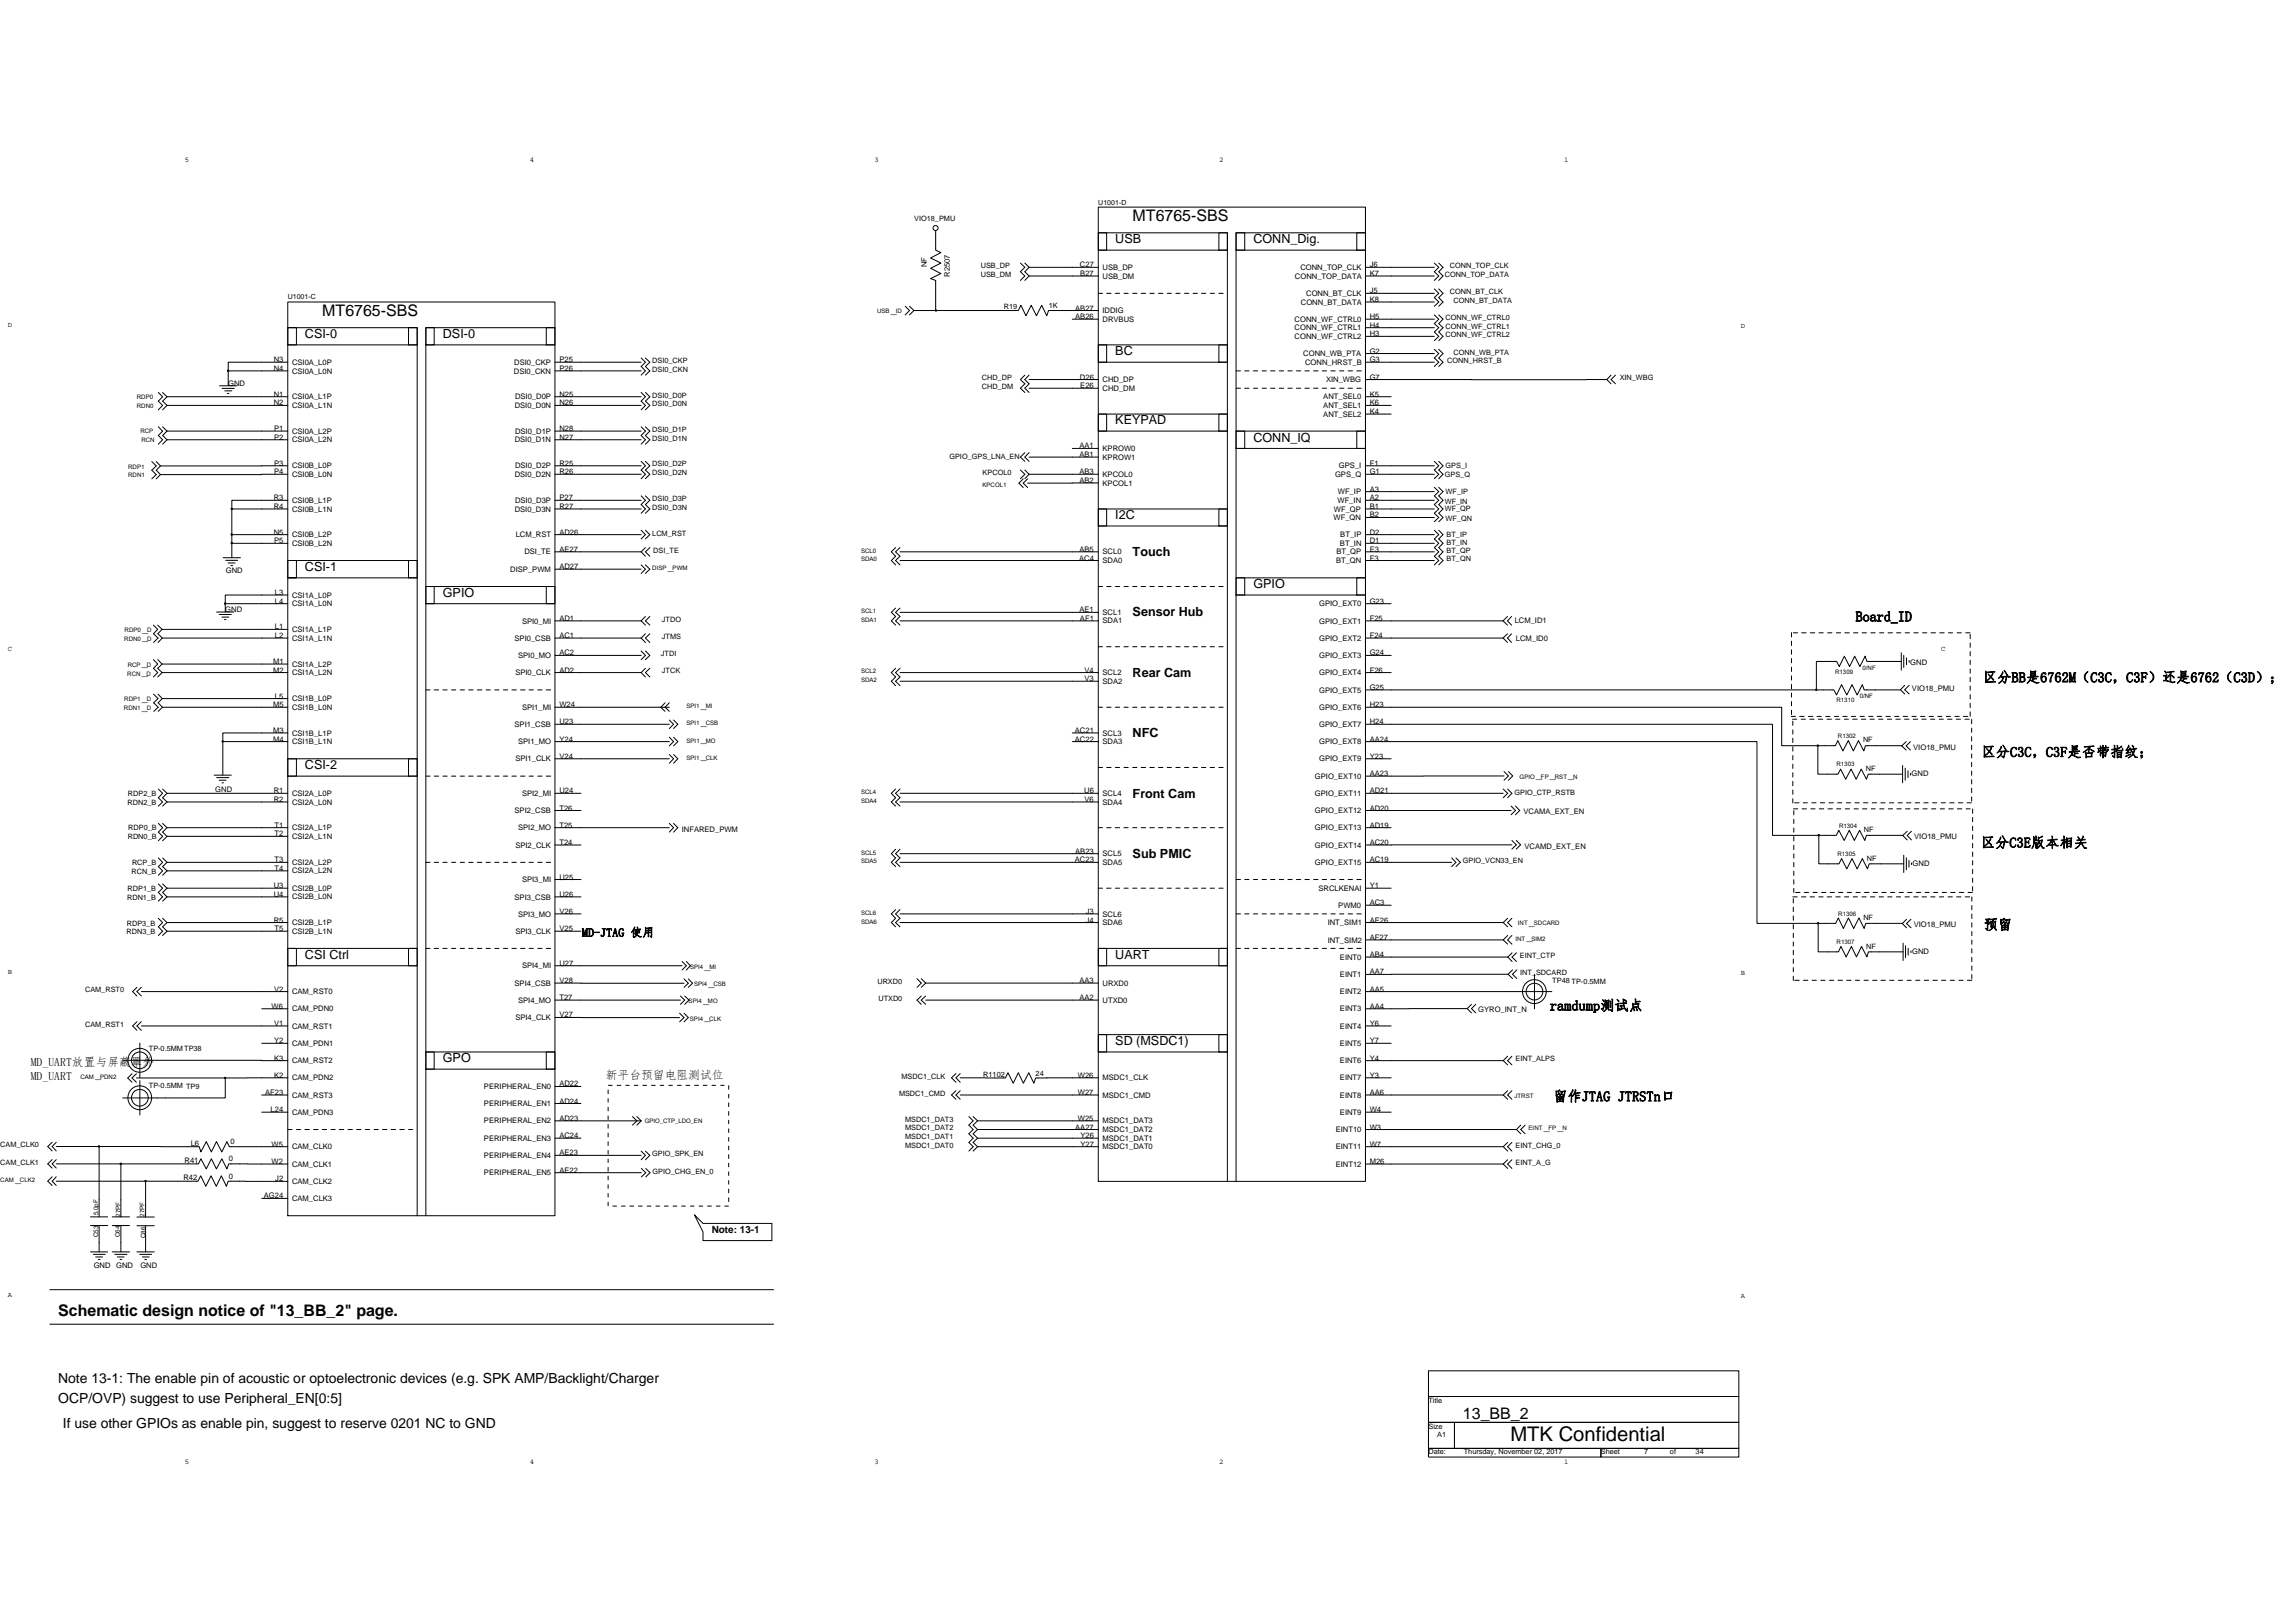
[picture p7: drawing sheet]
<svg xmlns="http://www.w3.org/2000/svg" width="297mm" height="210mm" viewBox="0 0 297 210" stroke-linecap="round" stroke-linejoin="round" font-family="sans-serif">
<defs><g id="words">
<text font-size="2.6" x="195.4" y="186.4">MTK Confidential</text>
<g font-size="2.1">
<text x="146.5" y="28.6">MT6765-SBS</text>
<text x="41.7" y="40.9">MT6765-SBS</text>
<text x="7.5" y="170.2">Schematic design notice of &quot;13_BB_2&quot; page.</text>
<text x="189.3" y="183.6">13_BB_2</text>
</g>
<g font-size="1.8">
<text x="240.1" y="80.4">Board_ID</text>
<text x="256.6" y="88.2">区分BB是6762M（C3C，C3F）还是6762（C3D）；</text>
<text x="256.4" y="97.9">区分C3C，C3F是否带指纹；</text>
<text x="256.3" y="109.6">区分C3E版本相关</text>
<text x="256.6" y="120.2">预留</text>
<text x="200.5" y="130.7">ramdump测试点</text>
<text x="201" y="142.5">留作JTAG JTRSTn口</text>
<text x="7.5" y="178.9">Note 13-1: The enable pin of acoustic or optoelectronic devices (e.g. SPK AMP/Backlight/Charger</text>
<text x="7.5" y="181.5">OCP/OVP) suggest to use Peripheral_EN[0:5]</text>
<text x="8.1" y="184.7">If use other GPIOs as enable pin, suggest to reserve 0201 NC to GND</text>
</g>
<g font-size="1.6">
<text x="144.3" y="31.5">USB</text>
<text x="162.2" y="31.5">CONN_Dig.</text>
<text x="39.5" y="43.7">CSI-0</text>
<text x="57.3" y="43.7">DSI-0</text>
<text x="144.3" y="46">BC</text>
<text x="144.3" y="54.9">KEYPAD</text>
<text x="162.2" y="57.1">CONN_IQ</text>
<text x="144.3" y="67.2">I2C</text>
<text x="146.5" y="72">Touch</text>
<text x="39.5" y="73.9">CSI-1</text>
<text x="57.3" y="77.2">GPIO</text>
<text x="162.2" y="76.1">GPIO</text>
<text x="146.5" y="79.8">Sensor Hub</text>
<text x="146.5" y="87.6">Rear Cam</text>
<text x="146.5" y="95.4">NFC</text>
<text x="39.5" y="99.5">CSI-2</text>
<text x="146.5" y="103.2">Front Cam</text>
<text x="146.5" y="111">Sub PMIC</text>
<text x="39.5" y="124.1">CSI Ctrl</text>
<text x="144.3" y="124.1">UART</text>
<text x="57.3" y="137.4">GPO</text>
<text x="144.3" y="135.2">SD (MSDC1)</text>
</g>
<g font-size="1.5">
<text x="75.3" y="121.2">MD-JTAG 使用</text>
<text x="4" y="137.9">MD_UART放置与屏蔽罩外</text>
<text x="4" y="139.8">MD_UART</text>
<text x="78.4" y="139.6">新平台预留电阻测试位</text>
</g>
<text font-size="1.3" x="92.1" y="159.5">Note: 13-1</text>
<g font-size="1">
<text x="119.9" y="34.6" transform="rotate(-90 119.9 34.6)">NF</text>
<text x="122.9" y="35.8" transform="rotate(-90 122.9 35.8)">R2507</text>
<text x="139.7" y="34.6">C27</text>
<text x="139.8" y="35.7">B27</text>
<text x="142.6" y="34.9">USB_DP</text>
<text x="168.2" y="34.9">CONN_TOP_CLK</text>
<text x="177.2" y="34.6">J6</text>
<text x="177.2" y="35.7">K7</text>
<text x="139.1" y="40.2">AB27</text>
<text x="139.1" y="41.3">AB26</text>
<text x="142.6" y="36">USB_DM</text>
<text x="142.6" y="40.5">IDDIG</text>
<text x="142.6" y="41.6">DRVBUS</text>
<text x="167.5" y="41.6">CONN_WF_CTRL0</text>
<text x="167.5" y="36">CONN_TOP_DATA</text>
<text x="168.3" y="39.4">CONN_BT_DATA</text>
<text x="169" y="38.3">CONN_BT_CLK</text>
<text x="177.2" y="38">J5</text>
<text x="177.2" y="41.3">H5</text>
<text x="177.2" y="39.1">K8</text>
<text x="35.4" y="48">N4</text>
<text x="35.4" y="46.9">N3</text>
<text x="37.8" y="47.2">CSI0A_L0P</text>
<text x="66.5" y="47.2">DSI0_CKP</text>
<text x="72.4" y="46.9">P25</text>
<text x="72.4" y="48">P26</text>
<text x="167.5" y="42.7">CONN_WF_CTRL1</text>
<text x="167.5" y="43.9">CONN_WF_CTRL2</text>
<text x="168.6" y="46.1">CONN_WB_PTA</text>
<text x="168.8" y="47.2">CONN_HRST_B</text>
<text x="177.2" y="46.9">G3</text>
<text x="177.2" y="42.4">H4</text>
<text x="177.2" y="43.5">H3</text>
<text x="177.2" y="45.7">G2</text>
<text x="29.5" y="49.9">GND</text>
<text x="35.4" y="52.5">N2</text>
<text x="35.4" y="51.3">N1</text>
<text x="37.8" y="48.3">CSI0A_L0N</text>
<text x="37.8" y="52.8">CSI0A_L1N</text>
<text x="37.8" y="51.7">CSI0A_L1P</text>
<text x="66.5" y="48.3">DSI0_CKN</text>
<text x="66.6" y="52.8">DSI0_D0N</text>
<text x="66.6" y="51.7">DSI0_D0P</text>
<text x="72.4" y="51.3">N25</text>
<text x="72.4" y="52.5">N26</text>
<text x="139.7" y="49.1">D26</text>
<text x="139.8" y="50.2">E26</text>
<text x="142.6" y="49.4">CHD_DP</text>
<text x="142.6" y="50.6">CHD_DM</text>
<text x="171.2" y="53.9">ANT_SEL2</text>
<text x="171.2" y="51.7">ANT_SEL0</text>
<text x="171.2" y="52.8">ANT_SEL1</text>
<text x="171.6" y="49.4">XIN_WBG</text>
<text x="177.2" y="49.1">G7</text>
<text x="177.2" y="51.3">K5</text>
<text x="177.2" y="52.5">K6</text>
<text x="177.2" y="53.6">K4</text>
<text x="35.5" y="55.8">P1</text>
<text x="35.5" y="56.9">P2</text>
<text x="37.8" y="56.1">CSI0A_L2P</text>
<text x="37.8" y="57.2">CSI0A_L2N</text>
<text x="66.6" y="57.2">DSI0_D1N</text>
<text x="66.6" y="56.1">DSI0_D1P</text>
<text x="72.4" y="55.8">N28</text>
<text x="72.4" y="56.9">N27</text>
<text x="139.7" y="59.1">AB1</text>
<text x="139.7" y="58">AA1</text>
<text x="142.6" y="59.5">KPROW1</text>
<text x="142.6" y="58.4">KPROW0</text>
<text x="35.4" y="64.7">R3</text>
<text x="35.4" y="65.8">R4</text>
<text x="35.5" y="60.3">P3</text>
<text x="35.5" y="61.4">P4</text>
<text x="37.8" y="60.6">CSI0B_L0P</text>
<text x="37.8" y="61.7">CSI0B_L0N</text>
<text x="37.8" y="65.1">CSI0B_L1P</text>
<text x="66.6" y="61.7">DSI0_D2N</text>
<text x="66.6" y="60.6">DSI0_D2P</text>
<text x="66.6" y="65.1">DSI0_D3P</text>
<text x="72.4" y="60.3">R25</text>
<text x="72.4" y="61.4">R26</text>
<text x="72.4" y="64.7">P27</text>
<text x="72.4" y="65.9">R27</text>
<text x="139.7" y="61.4">AB3</text>
<text x="139.7" y="62.5">AB2</text>
<text x="142.6" y="61.7">KPCOL0</text>
<text x="142.6" y="62.8">KPCOL1</text>
<text x="172.7" y="61.7">GPS_Q</text>
<text x="173" y="65.1">WF_IN</text>
<text x="173.1" y="63.9">WF_IP</text>
<text x="173.2" y="60.6">GPS_I</text>
<text x="177.2" y="60.3">F1</text>
<text x="177.2" y="61.4">G1</text>
<text x="177.2" y="63.6">A3</text>
<text x="177.2" y="64.7">A2</text>
<text x="177.2" y="65.9">B1</text>
<text x="35.4" y="69.2">N5</text>
<text x="35.5" y="70.3">P5</text>
<text x="37.8" y="69.5">CSI0B_L2P</text>
<text x="37.8" y="70.6">CSI0B_L2N</text>
<text x="37.8" y="66.2">CSI0B_L1N</text>
<text x="66.6" y="66.2">DSI0_D3N</text>
<text x="66.7" y="69.5">LCM_RST</text>
<text x="67.8" y="71.7">DSI_TE</text>
<text x="72.4" y="69.2">AD26</text>
<text x="72.4" y="71.4">AE27</text>
<text x="139.7" y="71.4">AB5</text>
<text x="142.6" y="71.7">SCL0</text>
<text x="172.5" y="67.3">WF_QN</text>
<text x="172.6" y="66.2">WF_QP</text>
<text x="172.9" y="71.7">BT_QP</text>
<text x="173.4" y="70.6">BT_IN</text>
<text x="173.4" y="69.5">BT_IP</text>
<text x="177.2" y="69.2">D2</text>
<text x="177.2" y="70.3">D1</text>
<text x="177.2" y="71.4">E3</text>
<text x="177.2" y="67">B2</text>
<text x="29.2" y="74.2">GND</text>
<text x="35.6" y="77">L3</text>
<text x="37.8" y="77.3">CSI1A_L0P</text>
<text x="66" y="74">DISP_PWM</text>
<text x="72.4" y="73.6">AD27</text>
<text x="139.6" y="72.5">AC4</text>
<text x="142.6" y="72.9">SDA0</text>
<text x="172.8" y="72.9">BT_QN</text>
<text x="177.2" y="72.5">F3</text>
<text x="29.1" y="79.2">GND</text>
<text x="35.6" y="78.1">L4</text>
<text x="35.6" y="81.4">L1</text>
<text x="35.6" y="82.6">L2</text>
<text x="37.8" y="78.4">CSI1A_L0N</text>
<text x="37.8" y="81.8">CSI1A_L1P</text>
<text x="37.8" y="82.9">CSI1A_L1N</text>
<text x="66.6" y="82.9">SPI0_CSB</text>
<text x="67.5" y="80.7">SPI0_MI</text>
<text x="72.4" y="80.3">AD1</text>
<text x="72.4" y="82.6">AC1</text>
<text x="139.7" y="79.2">AE1</text>
<text x="139.7" y="80.3">AF1</text>
<text x="142.6" y="79.6">SCL1</text>
<text x="142.6" y="80.7">SDA1</text>
<text x="170.7" y="78.4">GPIO_EXT0</text>
<text x="170.7" y="80.7">GPIO_EXT1</text>
<text x="170.7" y="82.9">GPIO_EXT2</text>
<text x="177.2" y="78.1">G23</text>
<text x="177.2" y="80.3">F25</text>
<text x="177.2" y="82.6">F24</text>
<text x="196" y="80.7">LCM_ID1</text>
<text x="196.1" y="82.9">LCM_ID0</text>
<text x="35.3" y="85.9">M1</text>
<text x="35.3" y="87">M2</text>
<text x="37.8" y="86.3">CSI1A_L2P</text>
<text x="37.8" y="87.4">CSI1A_L2N</text>
<text x="66.7" y="87.4">SPI0_CLK</text>
<text x="67" y="85.1">SPI0_MO</text>
<text x="72.4" y="84.8">AC2</text>
<text x="72.4" y="87">AD2</text>
<text x="140.3" y="87">V4</text>
<text x="140.3" y="88.1">V3</text>
<text x="142.6" y="87.4">SCL2</text>
<text x="142.6" y="88.5">SDA2</text>
<text x="170.7" y="85.1">GPIO_EXT3</text>
<text x="170.7" y="87.4">GPIO_EXT4</text>
<text x="170.7" y="89.6">GPIO_EXT5</text>
<text x="177.2" y="84.8">G24</text>
<text x="177.2" y="87">F26</text>
<text x="177.2" y="89.3">G25</text>
<text x="247.1" y="86">GND</text>
<text x="247.4" y="89.4">VIO18_PMU</text>
<text x="35.3" y="91.5">M5</text>
<text x="35.3" y="94.8">M3</text>
<text x="35.3" y="95.9">M4</text>
<text x="35.6" y="90.4">L5</text>
<text x="37.8" y="90.7">CSI1B_L0P</text>
<text x="37.8" y="91.8">CSI1B_L0N</text>
<text x="37.8" y="95.2">CSI1B_L1P</text>
<text x="66.6" y="94">SPI1_CSB</text>
<text x="67.5" y="91.8">SPI1_MI</text>
<text x="72.4" y="96">Y24</text>
<text x="72.4" y="93.7">U23</text>
<text x="72.4" y="91.5">W24</text>
<text x="139.1" y="94.8">AC21</text>
<text x="139.1" y="95.9">AC22</text>
<text x="142.6" y="95.2">SCL3</text>
<text x="170.7" y="91.8">GPIO_EXT6</text>
<text x="170.7" y="94">GPIO_EXT7</text>
<text x="177.2" y="91.5">H23</text>
<text x="177.2" y="93.7">H24</text>
<text x="177.2" y="95.9">AA24</text>
<text x="37.8" y="96.3">CSI1B_L1N</text>
<text x="66.7" y="98.5">SPI1_CLK</text>
<text x="67" y="96.3">SPI1_MO</text>
<text x="72.4" y="98.2">V24</text>
<text x="142.6" y="96.3">SDA3</text>
<text x="170.1" y="100.8">GPIO_EXT10</text>
<text x="170.7" y="96.3">GPIO_EXT8</text>
<text x="170.7" y="98.5">GPIO_EXT9</text>
<text x="177.2" y="98.2">Y23</text>
<text x="177.2" y="100.4">AA23</text>
<text x="247.3" y="100.5">GND</text>
<text x="247.5" y="97">VIO18_PMU</text>
<text x="27.9" y="102.4">GND</text>
<text x="35.4" y="102.6">R1</text>
<text x="35.4" y="103.8">R2</text>
<text x="35.5" y="107.1">T1</text>
<text x="37.8" y="103">CSI2A_L0P</text>
<text x="37.8" y="104.1">CSI2A_L0N</text>
<text x="37.8" y="107.4">CSI2A_L1P</text>
<text x="66.6" y="105.2">SPI2_CSB</text>
<text x="67" y="107.4">SPI2_MO</text>
<text x="67.5" y="103">SPI2_MI</text>
<text x="72.4" y="102.6">U24</text>
<text x="72.4" y="104.9">T26</text>
<text x="72.4" y="107.1">T25</text>
<text x="88.2" y="107.6">INFARED_PWM</text>
<text x="140.3" y="102.6">U6</text>
<text x="140.3" y="103.8">V6</text>
<text x="142.6" y="103">SCL4</text>
<text x="142.6" y="104.1">SDA4</text>
<text x="170.1" y="103">GPIO_EXT11</text>
<text x="170.1" y="105.2">GPIO_EXT12</text>
<text x="170.1" y="107.4">GPIO_EXT13</text>
<text x="177.2" y="102.6">AD21</text>
<text x="177.2" y="104.9">AD20</text>
<text x="177.2" y="107.1">AD19</text>
<text x="197.1" y="105.3">VCAMA_EXT_EN</text>
<text x="35.5" y="108.2">T2</text>
<text x="35.5" y="111.6">T3</text>
<text x="35.5" y="112.7">T4</text>
<text x="37.8" y="108.5">CSI2A_L1N</text>
<text x="37.8" y="111.9">CSI2A_L2P</text>
<text x="37.8" y="113">CSI2A_L2N</text>
<text x="66.7" y="109.7">SPI2_CLK</text>
<text x="72.4" y="113.8">U25</text>
<text x="72.4" y="109.3">T24</text>
<text x="139.1" y="111.6">AC23</text>
<text x="139.1" y="110.4">AB23</text>
<text x="142.6" y="110.8">SCL5</text>
<text x="142.6" y="111.9">SDA5</text>
<text x="170.1" y="109.7">GPIO_EXT14</text>
<text x="170.1" y="111.9">GPIO_EXT15</text>
<text x="177.2" y="109.3">AC20</text>
<text x="177.2" y="111.6">AC19</text>
<text x="197.2" y="109.8">VCAMD_EXT_EN</text>
<text x="247.4" y="112.1">GND</text>
<text x="247.6" y="108.6">VIO18_PMU</text>
<text x="35.4" y="114.9">U3</text>
<text x="35.4" y="116">U4</text>
<text x="35.4" y="119.4">R5</text>
<text x="37.8" y="115.3">CSI2B_L0P</text>
<text x="37.8" y="116.4">CSI2B_L0N</text>
<text x="37.8" y="119.7">CSI2B_L1P</text>
<text x="66.6" y="116.4">SPI3_CSB</text>
<text x="67" y="118.6">SPI3_MO</text>
<text x="67.5" y="114.1">SPI3_MI</text>
<text x="72.4" y="118.2">V26</text>
<text x="72.4" y="116">U26</text>
<text x="140.5" y="118.2">J3</text>
<text x="140.5" y="119.4">J4</text>
<text x="142.6" y="118.6">SCL6</text>
<text x="142.6" y="119.7">SDA6</text>
<text x="170.6" y="115.3">SRCLKENAI</text>
<text x="171.8" y="119.7">INT_SIM1</text>
<text x="173.1" y="117.5">PWM0</text>
<text x="177.2" y="114.9">Y1</text>
<text x="177.2" y="117.1">AC3</text>
<text x="177.2" y="119.4">AE26</text>
<text x="247.6" y="120">VIO18_PMU</text>
<text x="35.5" y="120.5">T5</text>
<text x="37.8" y="120.8">CSI2B_L1N</text>
<text x="66.7" y="120.8">SPI3_CLK</text>
<text x="67.5" y="125.3">SPI4_MI</text>
<text x="72.4" y="120.5">V25</text>
<text x="72.4" y="124.9">U27</text>
<text x="171.8" y="121.9">INT_SIM2</text>
<text x="173.4" y="124.2">EINT0</text>
<text x="177.2" y="123.8">AB4</text>
<text x="177.2" y="121.6">AF27</text>
<text x="247.4" y="123.4">GND</text>
<text x="35.1" y="130.5">W6</text>
<text x="35.5" y="128.3">V2</text>
<text x="37.8" y="128.6">CAM_RST0</text>
<text x="37.8" y="130.9">CAM_PDN0</text>
<text x="66.6" y="127.5">SPI4_CSB</text>
<text x="66.7" y="132">SPI4_CLK</text>
<text x="67" y="129.7">SPI4_MO</text>
<text x="72.4" y="127.2">V28</text>
<text x="72.4" y="129.4">T27</text>
<text x="72.4" y="131.6">V27</text>
<text x="139.7" y="127.2">AA3</text>
<text x="139.7" y="129.4">AA2</text>
<text x="142.6" y="127.5">URXD0</text>
<text x="142.6" y="129.7">UTXD0</text>
<text x="173.4" y="126.4">EINT1</text>
<text x="173.4" y="128.6">EINT2</text>
<text x="173.4" y="130.9">EINT3</text>
<text x="177.2" y="126.1">AA7</text>
<text x="177.2" y="128.3">AA5</text>
<text x="177.2" y="130.5">AA4</text>
<text x="191.2" y="130.9">GYRO_INT_N</text>
<text x="35.5" y="137.2">K3</text>
<text x="35.5" y="132.7">V1</text>
<text x="35.5" y="135">Y2</text>
<text x="37.8" y="137.6">CAM_RST2</text>
<text x="37.8" y="133.1">CAM_RST1</text>
<text x="37.8" y="135.3">CAM_PDN1</text>
<text x="173.4" y="133.1">EINT4</text>
<text x="173.4" y="135.3">EINT5</text>
<text x="173.4" y="137.6">EINT6</text>
<text x="177.2" y="132.7">Y6</text>
<text x="177.2" y="135">Y7</text>
<text x="177.2" y="137.2">Y4</text>
<text x="34.3" y="141.7">AF23</text>
<text x="35" y="143.9">L24</text>
<text x="35.5" y="139.4">K2</text>
<text x="37.8" y="139.8">CAM_PDN2</text>
<text x="37.8" y="142">CAM_RST3</text>
<text x="62.6" y="143.1">PERIPHERAL_EN1</text>
<text x="62.6" y="140.9">PERIPHERAL_EN0</text>
<text x="72.4" y="142.8">AD24</text>
<text x="72.4" y="140.6">AD22</text>
<text x="139.4" y="139.4">W26</text>
<text x="139.4" y="141.7">W27</text>
<text x="142.6" y="139.8">MSDC1_CLK</text>
<text x="142.6" y="142">MSDC1_CMD</text>
<text x="173.4" y="139.8">EINT7</text>
<text x="173.4" y="142">EINT8</text>
<text x="177.2" y="139.4">Y3</text>
<text x="177.2" y="141.7">AA6</text>
<text x="177.2" y="143.9">W4</text>
<text x="24.7" y="148.2">L6</text>
<text x="29.8" y="148">0</text>
<text x="35.1" y="148.4">W5</text>
<text x="37.8" y="144.2">CAM_PDN3</text>
<text x="37.8" y="148.7">CAM_CLK0</text>
<text x="62.6" y="145.4">PERIPHERAL_EN2</text>
<text x="62.6" y="147.6">PERIPHERAL_EN3</text>
<text x="62.6" y="149.8">PERIPHERAL_EN4</text>
<text x="72.4" y="145">AD23</text>
<text x="72.4" y="147.3">AC24</text>
<text x="72.4" y="149.5">AE23</text>
<text x="139.1" y="146.1">AA27</text>
<text x="139.4" y="145">W25</text>
<text x="139.8" y="147.3">Y26</text>
<text x="139.8" y="148.4">Y27</text>
<text x="142.6" y="145.4">MSDC1_DAT3</text>
<text x="142.6" y="146.5">MSDC1_DAT2</text>
<text x="142.6" y="147.6">MSDC1_DAT1</text>
<text x="142.6" y="148.7">MSDC1_DAT0</text>
<text x="172.8" y="148.7">EINT11</text>
<text x="172.8" y="146.5">EINT10</text>
<text x="173.4" y="144.2">EINT9</text>
<text x="177.2" y="148.4">W7</text>
<text x="177.2" y="146.1">W3</text>
<text x="23.7" y="152.7">R42</text>
<text x="23.9" y="150.5">R41</text>
<text x="29.6" y="152.5">0</text>
<text x="29.6" y="150.3">0</text>
<text x="34.1" y="155">AG24</text>
<text x="35.1" y="150.6">W2</text>
<text x="35.6" y="152.8">J2</text>
<text x="37.8" y="150.9">CAM_CLK1</text>
<text x="37.8" y="153.2">CAM_CLK2</text>
<text x="37.8" y="155.4">CAM_CLK3</text>
<text x="62.6" y="152.1">PERIPHERAL_EN5</text>
<text x="72.4" y="151.7">AE22</text>
<text x="172.8" y="150.9">EINT12</text>
<text x="177.2" y="150.6">M26</text>
<text x="12.1" y="164">GND</text>
<text x="15" y="164">GND</text>
<text x="18.2" y="164.1">GND</text>
</g>
<g font-size=".9">
<text x="23.9" y="20.9">5</text>
<text x="68.5" y="20.9">4</text>
<text x="113.1" y="20.9">3</text>
<text x="157.7" y="20.9">2</text>
<text x="202.4" y="20.9">1</text>
<text x="118.3" y="28.6">VIO18_PMU</text>
<text x="142.1" y="26.5">U1001-D</text>
<text x="126.9" y="34.7">USB_DP</text>
<text x="126.9" y="35.8">USB_DM</text>
<text x="186.9" y="35.8">CONN_TOP_DATA</text>
<text x="187.6" y="34.7">CONN_TOP_CLK</text>
<text x="37.2" y="38.7">U1001-C</text>
<text x="129.9" y="40">R19</text>
<text x="135.7" y="39.9">1K</text>
<text x="187" y="41.4">CONN_WF_CTRL0</text>
<text x="187.6" y="38.1">CONN_BT_CLK</text>
<text x="188" y="39.2">CONN_BT_DATA</text>
<text x="1" y="42.3">D</text>
<text x="84.4" y="47">DSI0_CKP</text>
<text x="187" y="42.5">CONN_WF_CTRL1</text>
<text x="187" y="43.6">CONN_WF_CTRL2</text>
<text x="187.2" y="47">CONN_HRST_B</text>
<text x="188" y="45.9">CONN_WB_PTA</text>
<text x="225.2" y="42.5">D</text>
<text x="84.4" y="51.4">DSI0_D0P</text>
<text x="84.4" y="52.6">DSI0_D0N</text>
<text x="84.4" y="48.1">DSI0_CKN</text>
<text x="127" y="50.3">CHD_DM</text>
<text x="127" y="49.2">CHD_DP</text>
<text x="209.5" y="49.2">XIN_WBG</text>
<text x="84.4" y="55.9">DSI0_D1P</text>
<text x="84.4" y="57">DSI0_D1N</text>
<text x="122.8" y="59.4">GPIO_GPS_LNA_EN</text>
<text x="84.4" y="64.8">DSI0_D3P</text>
<text x="84.4" y="65.9">DSI0_D3N</text>
<text x="84.4" y="60.3">DSI0_D2P</text>
<text x="84.4" y="61.5">DSI0_D2N</text>
<text x="127.1" y="61.5">KPCOL0</text>
<text x="186.9" y="65.2">WF_IN</text>
<text x="186.9" y="61.7">GPS_Q</text>
<text x="187" y="63.9">WF_IP</text>
<text x="187" y="60.6">GPS_I</text>
<text x="84.4" y="69.3">LCM_RST</text>
<text x="84.5" y="71.5">DSI_TE</text>
<text x="186.9" y="66.2">WF_QP</text>
<text x="187" y="67.4">WF_QN</text>
<text x="187.2" y="69.5">BT_IP</text>
<text x="187.2" y="70.5">BT_IN</text>
<text x="187.2" y="71.5">BT_QP</text>
<text x="187.2" y="72.6">BT_QN</text>
<text x="85.6" y="80.5">JTDO</text>
<text x="85.6" y="82.7">JTMS</text>
<text x="1" y="84.2">C</text>
<text x="85.5" y="84.9">JTDI</text>
<text x="85.6" y="87.1">JTCK</text>
<text x="251.1" y="84.2">C</text>
<text x="241" y="96.1">NF</text>
<text x="241.4" y="99.7">NF</text>
<text x="16.5" y="104.1">RDN2_B</text>
<text x="16.5" y="103">RDP2_B</text>
<text x="16.6" y="107.4">RDP0_B</text>
<text x="195.9" y="102.8">GPIO_CTP_RSTB</text>
<text x="241.1" y="107.7">NF</text>
<text x="16.5" y="108.6">RDN0_B</text>
<text x="17" y="113.1">RCN_B</text>
<text x="17.1" y="112">RCP_B</text>
<text x="189.2" y="111.7">GPIO_VCN33_EN</text>
<text x="241.5" y="111.4">NF</text>
<text x="16.4" y="119.8">RDP3_B</text>
<text x="16.4" y="116.5">RDN1_B</text>
<text x="16.5" y="115.3">RDP1_B</text>
<text x="241.1" y="119">NF</text>
<text x="16.4" y="120.9">RDN3_B</text>
<text x="196.6" y="123.9">EINT_CTP</text>
<text x="241.4" y="122.7">NF</text>
<text x="1" y="126">B</text>
<text x="11" y="128.4">CAM_RST0</text>
<text x="113.5" y="127.3">URXD0</text>
<text x="113.6" y="129.5">UTXD0</text>
<text x="196.7" y="126.1">INT_SDCARD</text>
<text x="200.8" y="127.2">TP48 TP-0.5MM</text>
<text x="225.2" y="126.1">B</text>
<text x="11" y="132.9">CAM_RST1</text>
<text x="19.3" y="135.9">TP-0.5MMTP38</text>
<text x="196.1" y="137.3">EINT_ALPS</text>
<text x="19.3" y="140.8">TP-0.5MM TP9</text>
<text x="116.3" y="141.8">MSDC1_CMD</text>
<text x="116.6" y="139.6">MSDC1_CLK</text>
<text x="127.2" y="139.3">R1102</text>
<text x="134" y="139.2">24</text>
<text x="0" y="148.4">CAM_CLK0</text>
<text x="84.4" y="149.6">GPIO_SPK_EN</text>
<text x="117.1" y="148.5">MSDC1_DAT0</text>
<text x="117.1" y="147.3">MSDC1_DAT1</text>
<text x="117.1" y="146.3">MSDC1_DAT2</text>
<text x="117.1" y="145.1">MSDC1_DAT3</text>
<text x="196.1" y="148.5">EINT_CHG_0</text>
<text x="0" y="150.7">CAM_CLK1</text>
<text x="84.4" y="151.9">GPIO_CHG_EN_0</text>
<text x="196.1" y="150.7">EINT_A_G</text>
<text x="1" y="167.8">A</text>
<text x="225.2" y="167.9">A</text>
<text x="184.8" y="181.5">Title</text>
<text x="184.8" y="184.8">Size</text>
<text x="185.9" y="185.9">A1</text>
<text x="23.9" y="189.4">5</text>
<text x="68.5" y="189.4">4</text>
<text x="113.1" y="189.4">3</text>
<text x="157.7" y="189.4">2</text>
<text x="184.8" y="188.2">Date:</text>
<text x="189.4" y="188.2">Thursday, November 02, 2017</text>
<text x="202.4" y="189.4">1</text>
<text x="207.1" y="188.2">Sheet</text>
<text x="212.7" y="188.2">7</text>
<text x="216" y="188.2">of</text>
<text x="219.4" y="188.2">34</text>
</g>
<g font-size=".8">
<text x="113.5" y="40.6">USB</text>
<text x="115.9" y="40.6">ID</text>
<text x="115.9" y="40.8" transform="rotate(-90 115.9 40.8)">︳</text>
<text x="17.7" y="51.7">RDP0</text>
<text x="17.7" y="52.8">RDN0</text>
<text x="18.2" y="56">RCP</text>
<text x="18.3" y="57.2">RCN</text>
<text x="16.6" y="60.6">RDP1</text>
<text x="16.6" y="61.7">RDN1</text>
<text x="127.1" y="63">KPCOL1</text>
<text x="111.4" y="71.5">SCL0</text>
<text x="84.4" y="73.7">DISP</text>
<text x="87" y="73.7">PWM</text>
<text x="87.1" y="74" transform="rotate(-90 87.1 74)">︳</text>
<text x="111.4" y="72.6">SDA0</text>
<text x="16.1" y="82.9">RDN0</text>
<text x="16.1" y="81.8">RDP0</text>
<text x="19" y="81.8">D</text>
<text x="19" y="82.9">D</text>
<text x="19.1" y="82" transform="rotate(-90 19.1 82)">︳</text>
<text x="19.1" y="83.1" transform="rotate(-90 19.1 83.1)">︳</text>
<text x="111.4" y="79.3">SCL1</text>
<text x="111.4" y="80.5">SDA1</text>
<text x="16.5" y="87.4">RCN</text>
<text x="16.5" y="86.2">RCP</text>
<text x="19" y="87.4">D</text>
<text x="19" y="86.2">D</text>
<text x="19" y="87.6" transform="rotate(-90 19 87.6)">︳</text>
<text x="19" y="86.4" transform="rotate(-90 19 86.4)">︳</text>
<text x="111.4" y="87.1">SCL2</text>
<text x="111.4" y="88.2">SDA2</text>
<text x="237.4" y="87.1">R1309</text>
<text x="241" y="86.7">0/NF</text>
<text x="16" y="91.8">RDN1</text>
<text x="16.1" y="90.7">RDP1</text>
<text x="19" y="90.7">D</text>
<text x="19" y="91.8">D</text>
<text x="19" y="90.9" transform="rotate(-90 19 90.9)">︳</text>
<text x="19" y="92.1" transform="rotate(-90 19 92.1)">︳</text>
<text x="88.8" y="91.6">SPI1</text>
<text x="88.8" y="93.8">SPI1</text>
<text x="91.3" y="93.8">CSB</text>
<text x="91.3" y="91.6">MI</text>
<text x="91.4" y="94" transform="rotate(-90 91.4 94)">︳</text>
<text x="91.4" y="91.8" transform="rotate(-90 91.4 91.8)">︳</text>
<text x="237.6" y="90.8">R1310</text>
<text x="237.8" y="95.5">R1302</text>
<text x="240.6" y="90.4">0/NF</text>
<text x="88.8" y="98.3">SPI1</text>
<text x="88.8" y="96.1">SPI1</text>
<text x="91.3" y="98.3">CLK</text>
<text x="91.3" y="96.1">MO</text>
<text x="91.4" y="98.5" transform="rotate(-90 91.4 98.5)">︳</text>
<text x="91.4" y="96.3" transform="rotate(-90 91.4 96.3)">︳</text>
<text x="196.6" y="100.7">GPIO</text>
<text x="199.4" y="100.7">FP</text>
<text x="199.4" y="100.9" transform="rotate(-90 199.4 100.9)">︳</text>
<text x="201.2" y="100.7">RST</text>
<text x="201.2" y="100.9" transform="rotate(-90 201.2 100.9)">︳</text>
<text x="203.5" y="100.7">N</text>
<text x="203.6" y="100.9" transform="rotate(-90 203.6 100.9)">︳</text>
<text x="237.6" y="99.2">R1303</text>
<text x="111.4" y="102.7">SCL4</text>
<text x="111.4" y="103.9">SDA4</text>
<text x="237.9" y="107.1">R1304</text>
<text x="111.4" y="110.6">SCL5</text>
<text x="111.4" y="111.7">SDA5</text>
<text x="237.7" y="110.7">R1305</text>
<text x="111.4" y="118.4">SCL6</text>
<text x="111.4" y="119.5">SDA6</text>
<text x="196.4" y="119.7">INT</text>
<text x="198.4" y="119.7">SDCARD</text>
<text x="198.5" y="119.9" transform="rotate(-90 198.5 119.9)">︳</text>
<text x="237.8" y="118.5">R1306</text>
<text x="89.3" y="125.3">SPI4</text>
<text x="91.8" y="125.3">MI</text>
<text x="91.8" y="125.6" transform="rotate(-90 91.8 125.6)">︳</text>
<text x="196.1" y="121.7">INT</text>
<text x="198.1" y="121.7">SIM2</text>
<text x="198.2" y="121.9" transform="rotate(-90 198.2 121.9)">︳</text>
<text x="237.6" y="122.1">R1307</text>
<text x="89.1" y="129.8">SPI4</text>
<text x="89.8" y="127.6">SPI4</text>
<text x="91.6" y="129.8">MO</text>
<text x="91.6" y="130" transform="rotate(-90 91.6 130)">︳</text>
<text x="92.3" y="127.6">CSB</text>
<text x="92.3" y="127.8" transform="rotate(-90 92.3 127.8)">︳</text>
<text x="89.3" y="132">SPI4</text>
<text x="91.8" y="132">CLK</text>
<text x="91.8" y="132.3" transform="rotate(-90 91.8 132.3)">︳</text>
<text x="10.4" y="139.6">CAM</text>
<text x="13" y="139.6">PDN2</text>
<text x="13" y="139.8" transform="rotate(-90 13 139.8)">︳</text>
<text x="195.9" y="142.1">JTRST</text>
<text x="83.4" y="145.4">GPIO_CTP_LDO_EN</text>
<text x="197.8" y="146.3">EINT</text>
<text x="200.3" y="146.3">FP</text>
<text x="200.4" y="146.5" transform="rotate(-90 200.4 146.5)">︳</text>
<text x="202.1" y="146.3">N</text>
<text x="202.2" y="146.5" transform="rotate(-90 202.2 146.5)">︳</text>
<text x="0" y="152.9">CAM</text>
<text x="2.6" y="152.9">CLK2</text>
<text x="2.6" y="153.1" transform="rotate(-90 2.6 153.1)">︳</text>
<text x="12.7" y="160.1" transform="rotate(-90 12.7 160.1)">C53</text>
<text x="12.7" y="157.2" transform="rotate(-90 12.7 157.2)">5.0pF</text>
<text x="15.5" y="160.1" transform="rotate(-90 15.5 160.1)">C64</text>
<text x="15.6" y="157.4" transform="rotate(-90 15.6 157.4)">27PF</text>
<text x="18.7" y="157.4" transform="rotate(-90 18.7 157.4)">27PF</text>
<text x="18.8" y="160.2" transform="rotate(-90 18.8 160.2)">C86</text>
</g>
</g></defs>
<g fill="none" stroke="#000" stroke-width=".13">
<path d="M37.2 39.1h34.6v118.2h-34.6zM117.1 39.6l.6 .6-.6 .5M117.7 39.6l.5 .6M121 29.8v2.6l.7 .3-1.3 .7 1.3 .6-1.3 .7 1.3 .7-1.3 .6 .6 .3 .1 3.9h-2.9M132 34l.6 .6-.6 .6 .6 .5-.6 .6M132.6 34l.5 .6M133.1 35.7h9M133.1 34.6h9M133.1 34.6l-.5 .6 .5 .5M133.1 35.7l-.5 .6M142.1 26.8h34.6v126h-34.6zM142.1 30.1h16.7v122.7"/>
<path d="M142.1 32.4h16.7M142.1 30.1h1.1v2.3h-1.1zM142.1 38h.5M143.2 38h.5M144.3 38h.5M145.4 38h.6M146.5 38h.6M147.6 38h.6M148.8 38h.5M149.9 38h.5M151 38h.6M152.1 38h.6"/>
<path d="M153.2 38h.6M154.3 38h.6M155.4 38h.6M156.6 38h.5M157.7 38h.5M157.7 30.1h1.1v2.3h-1.1zM159.9 32.4h16.8M159.9 30.1h1.1v2.3h-1.1zM175.5 30.1h1.2v2.3h-1.2zM176.7 38h8.9M176.7 35.7h8.9M176.7 34.6h8.9"/>
<path d="M176.7 39.1h8.9M176.7 30.1h-16.8v122.7M185.6 34l.5 .6-.5 .6 .5 .5-.5 .6M185.6 37.4l.5 .6-.5 .5 .5 .6-.5 .5M186.1 34l.6 .6-.6 .6 .6 .5-.6 .6M186.1 37.4l.6 .6-.6 .5 .6 .6-.6 .5M19.6 59.7l.6 .6-.6 .5 .6 .6-.6 .6M20.2 59.7l.6 .6M20.5 50.8l.5 .5-.5 .6 .5 .6-.5 .5M20.5 55.2l.5 .6-.5 .5 .5 .6-.5 .6M21 50.8l.6 .5M21 55.2l.6 .6"/>
<path d="M21.6 52.5h15.6M21.6 51.3h15.6M21.6 55.8h15.6M21.6 56.9h15.6M21.6 51.3l-.6 .6 .6 .6M21.6 52.5l-.6 .5M21.6 55.8l-.6 .5 .6 .6M21.6 56.9l-.6 .6M28.4 49.9h2.2M28.7 50.2h1.6M29.1 50.6h.9M29.4 50.9h.2"/>
<path d="M37.2 46.9h-7.7v1.1M37.2 48h-7.7v1.9M37.2 42.4h1.2v2.2h-1.2zM37.2 42.4h16.8v114.9M37.2 44.6h16.8M52.8 42.4h1.2v2.2h-1.2zM55.1 42.4h1.1v2.2h-1.1zM55.1 44.6h16.7M70.7 42.4h1.1v2.2h-1.1zM71.8 48h11.1M71.8 46.9h11.1M71.8 52.5h11.1"/>
<path d="M71.8 51.3h11.1M71.8 55.8h11.1M71.8 56.9h11.1M71.8 42.4h-16.7v114.9M82.9 59.7l.6 .6-.6 .5 .6 .6-.6 .5M82.9 55.2l.6 .6-.6 .5 .6 .6-.6 .6M82.9 50.8l.6 .5-.6 .6 .6 .6-.6 .5M82.9 46.3l.6 .6-.6 .5 .6 .6-.6 .5M83.5 59.7l.6 .6-.6 .5 .6 .6-.6 .5M83.5 55.2l.6 .6-.6 .5 .6 .6-.6 .6M83.5 50.8l.6 .5-.6 .6 .6 .6-.6 .5M83.5 46.3l.6 .6-.6 .5 .6 .6-.6 .5"/>
<path d="M118.2 40.2l-.5 .5M121.1 40.2h10.6l.4-.7 .6 1.4 .7-1.4 .7 1.4 .7-1.4 .6 1.4 .3-.7h6.4M132.6 48.5l-.6 .6 .6 .6-.6 .5 .6 .6M132.6 58.6l-.6 .5 .6 .6M133.1 59.1h9M133.1 48.5l-.5 .6 .5 .6-.5 .5 .5 .6M133.1 58.6l-.5 .5 .5 .6M138.7 58h3.4M138.7 41.3h3.4M142.1 46.9h16.7M142.1 50.2h-9M142.1 49.1h-9"/>
<path d="M142.1 44.6h16.7M142.1 55.8h16.7M142.1 53.6h16.7M142.1 44.6h1.1v2.3h-1.1zM142.1 53.6h1.1v2.2h-1.1zM157.7 44.6h1.1v2.3h-1.1zM157.7 53.6h1.1v2.2h-1.1zM159.9 50.2h.6M159.9 58h16.8M159.9 55.8h1.1v2.2h-1.1zM159.9 48h.6M159.9 55.8h16.8"/>
<path d="M161 50.2h.6M161 48h.6M162.2 50.2h.5M162.2 48h.5M163.3 50.2h.5M163.3 48h.5M164.4 50.2h.5M164.4 48h.5M165.5 50.2h.6M165.5 48h.6M166.6 50.2h.6M166.6 48h.6"/>
<path d="M167.7 50.2h.6M167.7 48h.6M168.8 50.2h.6M168.8 48h.6M169.9 50.2h.6M169.9 48h.6M171.1 50.2h.5M171.1 48h.5M172.2 50.2h.5M172.2 48h.5M173.3 50.2h.6M173.3 48h.6"/>
<path d="M174.4 50.2h.6M174.4 48h.6M175.5 50.2h.6M175.5 48h.6M175.5 55.8h1.2v2.2h-1.2zM176.7 49.1h31.2M176.7 42.4h8.9M176.7 46.9h8.9M176.7 52.5h3.3M176.7 51.3h3.3M176.7 53.6h3.3M176.7 43.5h8.9"/>
<path d="M176.7 45.7h8.9M176.7 41.3h8.9M185.6 40.7l.5 .6-.5 .6 .5 .5-.5 .5 .5 .6-.5 .6M185.6 45.2l.5 .5-.5 .6 .5 .6-.5 .5M185.6 59.7l.5 .6-.5 .5 .5 .6-.5 .5M186.1 40.7l.6 .6-.6 .6 .6 .5-.6 .5 .6 .6-.6 .6M186.1 45.2l.6 .5-.6 .6 .6 .6-.6 .5M186.1 59.7l.6 .6-.6 .5 .6 .6-.6 .5M207.9 49.1l.5 .6M208.4 48.5l-.5 .6M209 48.5l-.6 .6 .6 .6M20.8 60.3l-.6 .5 .6 .6"/>
<path d="M20.8 61.4l-.6 .6M28 79.2h2.3M28.4 79.5h1.5M28.7 79.8h.9M28.9 72.2h2.2M29.2 72.5h1.6M29.5 72.8h.9M29.9 73.2h.2M37.2 74.8h1.2v-2.3h-1.2v2.3h16.8M37.2 72.5h16.8M37.2 70.3h-7.2v1.9M37.2 69.2h-7.2v1.1"/>
<path d="M37.2 65.8h-7.2v3.4M37.2 64.7h-7.2v1.1M37.2 77h-8.1v1.1M37.2 78.1h-8.1v1.1M37.2 61.4h-16.4M37.2 60.3h-16.4M52.8 72.5h1.2v2.3h-1.2zM55.1 78.1h16.7M55.1 75.9h16.7M55.1 75.9h1.1v2.2h-1.1zM70.7 75.9h1.1v2.2h-1.1zM71.8 60.3h11.1"/>
<path d="M71.8 61.4h11.1M71.8 64.7h11.1M71.8 65.8h11.1M71.8 69.2h11.1M71.8 71.4h11.1M71.8 73.6h11.1M82.9 68.6l.6 .6-.6 .5M82.9 64.2l.6 .5-.6 .6 .6 .5-.6 .6M82.9 73.1l.6 .5-.6 .6M82.9 71.4l.6 .6M83.5 68.6l.6 .6-.6 .5M83.5 64.2l.6 .5-.6 .6 .6 .5-.6 .6"/>
<path d="M83.5 73.1l.6 .5-.6 .6M83.5 70.8l-.6 .6M83.5 79.8l-.6 .5M84.1 70.8l-.6 .6 .6 .6M84.1 79.8l-.6 .5 .6 .6M115.9 78.7l-.6 .5 .6 .6-.6 .5 .6 .6M115.9 70.8l-.6 .6 .6 .6-.6 .5 .6 .6M116.4 72.5h25.7M116.4 79.2h25.7M116.4 71.4h25.7M116.4 78.7l-.5 .5 .5 .6-.5 .5 .5 .6M116.4 70.8l-.5 .6 .5 .6-.5 .5 .5 .6"/>
<path d="M132 60.8l.6 .6-.6 .5M132.4 62l-.6 .5 .6 .6M132.6 60.8l.5 .6M132.9 62l-.5 .5 .5 .6M133.1 61.4h9M133.1 61.4l-.5 .5M142.1 75.9h.5M142.1 62.5h-9.2M142.1 65.8h16.7M142.1 68.1h16.7M142.1 65.8h1.1v2.3h-1.1zM143.2 75.9h.5"/>
<path d="M144.3 75.9h.5M145.4 75.9h.6M146.5 75.9h.6M147.6 75.9h.6M148.8 75.9h.5M149.9 75.9h.5M151 75.9h.5M152.1 75.9h.6M153.2 75.9h.6M154.3 75.9h.6M155.4 75.9h.6M156.6 75.9h.5"/>
<path d="M157.7 75.9h.5M157.7 65.8h1.1v2.3h-1.1zM159.9 74.8h1.1v2.2h-1.1zM159.9 77h16.8M159.9 74.8h16.8M175.5 74.8h1.2v2.2h-1.2zM176.7 78.1h3.3M176.7 72.5h8.9M176.7 60.3h8.9M176.7 61.4h8.9M176.7 64.7h8.9M176.7 65.8h8.9"/>
<path d="M176.7 69.2h8.9M176.7 71.4h8.9M176.7 70.3h8.9M176.7 63.6h8.9M176.7 67h8.9M185.6 63.1l.5 .5-.5 .6 .5 .5-.5 .6 .5 .5-.5 .6 .5 .6-.5 .5M185.6 68.6l.5 .6-.5 .5 .5 .6-.5 .5 .5 .6-.5 .6 .5 .5-.5 .6M186.1 63.1l.6 .5-.6 .6 .6 .5-.6 .6 .6 .5-.6 .6 .6 .6-.6 .5M186.1 68.6l.6 .6-.6 .5 .6 .6-.6 .5 .6 .6-.6 .6 .6 .5-.6 .6M195 79.8l-.5 .5M195.6 79.8l-.6 .5 .6 .6M19.9 80.9l.5 .5-.5 .6 .5 .5-.5 .6"/>
<path d="M19.9 85.3l.5 .6-.5 .6 .5 .5-.5 .6M19.9 89.8l.5 .6-.5 .5M19.9 90.9l.6 .6-.6 .5M20.4 80.9l.6 .5M20.4 85.3l.6 .6M20.4 89.8l.6 .6M20.4 82l.6 .5M20.5 90.9l.5 .6M21 81.4l-.6 .6M21 85.9l-.6 .6 .6 .5M21 87l-.6 .6M21 90.4l-.6 .5"/>
<path d="M21 90.4h16.2M21 82.5l-.6 .6M21 91.5l-.5 .5M21 91.5h16.2M28.8 95.9h8.4M28.8 95.9v4.4M29 80.2h.2M37.2 98.2h1.2v2.2h-1.2zM37.2 98.2h16.8M37.2 94.8h-8.4v1.1M37.2 81.4h-16.2M37.2 82.5h-16.2"/>
<path d="M37.2 85.9h-16.2M37.2 87h-16.2M52.8 98.2h1.2v2.2h-1.2zM55.1 89.3h.5M56.2 89.3h.5M57.3 89.3h.5M58.4 89.3h.6M59.5 89.3h.6M60.6 89.3h.6M61.8 89.3h.5M62.9 89.3h.5M64 89.3h.6"/>
<path d="M65.1 89.3h.6M66.2 89.3h.6M67.3 89.3h.6M68.4 89.3h.6M69.6 89.3h.5M70.7 89.3h.5M71.8 98.2h14.8M71.8 82.5h11.1M71.8 87h11.1M71.8 80.3h11.1M71.8 84.8h11.1M71.8 93.7h14.8"/>
<path d="M82.9 84.2l.6 .6-.6 .5M82.9 87l.6 .6M82.9 80.3l.6 .6M82.9 82.5l.6 .6M83.5 84.2l.6 .6-.6 .5M83.5 86.5l-.6 .5M83.5 82l-.6 .5M84.1 86.5l-.6 .5 .6 .6M84.1 82l-.6 .5 .6 .6M86 90.9l-.5 .6 .5 .5M86.6 95.4l.5 .5-.5 .6M86.6 93.2l.5 .5-.5 .6"/>
<path d="M86.6 97.6l.5 .6-.5 .5M86.6 90.9l-.6 .6 .6 .5M86.6 95.9h-14.8M86.6 91.5h-14.8M87.1 95.4l.6 .5-.6 .6M87.1 93.2l.6 .5-.6 .6M87.1 97.6l.6 .6-.6 .5M115.9 86.5l-.6 .5 .6 .6-.6 .5 .6 .6M116.4 87h25.7M116.4 80.3h25.7M116.4 88.1h25.7M116.4 86.5l-.5 .5 .5 .6-.5 .5 .5 .6"/>
<path d="M138.7 95.9h3.4M138.7 94.8h3.4M142.1 91.5h.5M142.1 83.7h.5M142.1 99.3h.5M143.2 91.5h.5M143.2 83.7h.5M143.2 99.3h.5M144.3 91.5h.5M144.3 83.7h.5M144.3 99.3h.5M145.4 91.5h.6"/>
<path d="M145.4 83.7h.6M145.4 99.3h.6M146.5 91.5h.6M146.5 83.7h.6M146.5 99.3h.6M147.6 91.5h.6M147.6 83.7h.6M147.6 99.3h.6M148.8 91.5h.5M148.8 83.7h.5M148.8 99.3h.5M149.9 91.5h.5"/>
<path d="M149.9 83.7h.5M149.9 99.3h.5M151 91.5h.5M151 83.7h.5M151 99.3h.6M152.1 91.5h.6M152.1 83.7h.6M152.1 99.3h.6M153.2 91.5h.6M153.2 83.7h.6M153.2 99.3h.6M154.3 91.5h.6"/>
<path d="M154.3 83.7h.6M154.3 99.3h.6M155.4 91.5h.6M155.4 83.7h.6M155.4 99.3h.6M156.6 91.5h.5M156.6 83.7h.5M156.6 99.3h.5M157.7 91.5h.5M157.7 83.7h.5M157.7 99.3h.5M176.7 93.7h52.6v14.4h6v3.7h2.6l.3-.7 .7 1.3 .7-1.3 .7 1.3 .6-1.3 .7 1.3 .2-.6h4.5"/>
<path d="M176.7 95.9h50.6v23.6h7.9v3.6h2.6l.4-.7 .6 1.4 .7-1.4 .7 1.4 .6-1.4 .7 1.4 .2-.7h4.5M176.7 91.5h53.8v5h4.7M176.7 98.2h3.3M176.7 82.5h17.8M176.7 87h3.3M176.7 80.3h17.8M176.7 84.8h3.3M194.5 82.5l.5 .6M194.5 80.3l.5 .6M194.6 99.8l.6 .6-.6 .5M195 82l-.5 .5M195.2 99.8l.5 .6-.5 .5"/>
<path d="M195.6 82l-.6 .5 .6 .6M231.7 92.7h.6M231.8 81.9v.5M231.8 83v.5M231.8 84.1v.5M231.8 85.2v.5M231.8 86.3v.6M231.8 87.4v.6M231.8 88.5v.6M231.8 89.7v.5M231.8 90.8v.5M231.8 91.9v.5"/>
<path d="M231.9 93h.5M231.9 93.3v.6M231.9 94.4v.6M231.9 95.5v.6M231.9 96.6v.6M231.9 97.7v.6M231.9 98.9v.5M231.9 100v.5M232 81.9h.6M232.8 92.7h.6M233 93h.6M233.1 81.9h.6"/>
<path d="M234 92.7h.5M234.1 93h.6M234.2 81.9h.6M235.1 92.7h.5M235.2 96.5h2.2l.4-.7 .6 1.4 .7-1.4 .7 1.4 .6-1.4 .7 1.4 .2-.7h4.7M235.2 96.5v3.7h2.6l.3-.7 .7 1.3 .7-1.3 .6 1.3 .7-1.3 .7 1.3 .2-.6h4.4M235.2 93h.6M235.3 81.9h.6M236.2 92.7h.5M236.4 93h.5M236.4 81.9h.6M237.3 92.7h.6"/>
<path d="M237.5 93h.5M237.6 81.9h.5M238.4 92.7h.6M238.6 93h.5M238.7 81.9h.5M239.5 92.7h.6M239.7 93h.6M239.8 81.9h.6M240.6 92.7h.6M240.8 93h.6M240.9 81.9h.6M241.8 92.7h.5"/>
<path d="M241.9 93h.6M242 81.9h.6M242.9 92.7h.5M243.1 93h.5M243.2 81.9h.5M244 92.7h.6M244.2 93h.5M244.3 81.9h.5M245.1 92.7h.6M245.3 93h.5M245.4 81.9h.5M245.9 89.2l-4.7 .1-.3-.7-.6 1.3-.7-1.3-.7 1.3-.7-1.3-.6 1.3-.3-.6h-2.3"/>
<path d="M245.9 89.2l.5 .6M246 84.5v2.2M246 85.6h-4.5l-.2-.7-.7 1.3-.7-1.3-.6 1.3-.7-1.3-.6 1.3-.4-.6h-2.6v3.7h-58.3M246 96.5l.6 .5M246.1 99v2.3M246.2 92.7h.6M246.3 84.8v1.6M246.4 93h.6M246.4 88.7l-.5 .5M246.5 81.9h.5M246.5 99.4v1.5M246.6 95.9l-.6 .6"/>
<path d="M246.7 85.1v.9M246.8 99.7v.9M247 85.4v.3M247 88.7l-.6 .5 .6 .6M247.2 95.9l-.6 .6 .6 .5M247.4 92.7h.5M247.5 93h.6M247.6 81.9h.6M248.5 92.7h.5M248.6 93h.6M248.7 81.9h.6M249.6 92.7h.5"/>
<path d="M249.8 93h.5M249.8 81.9h.6M250.7 92.7h.5M250.9 93h.5M250.9 81.9h.6M251.8 92.7h.5M252 93h.5M252.1 81.9h.5M252.9 92.7h.6M253.1 93h.5M253.2 81.9h.5M254 92.7h.6"/>
<path d="M254.2 93h.6M254.3 81.9h.6M254.9 82.1v.5M254.9 83.2v.6M254.9 84.3v.6M254.9 85.4v.6M254.9 86.6v.5M254.9 87.6v.6M254.9 88.8v.5M254.9 89.9v.5M254.9 91v.5M254.9 92.1v.6"/>
<path d="M255.1 93.1v.5M255.1 94.2v.5M255.1 95.3v.6M255.1 96.4v.6M255.1 97.5v.6M255.1 98.6v.6M255.1 99.8v.5M20.5 114.4l.5 .5-.5 .6 .5 .5-.5 .6M20.5 118.8l.5 .6-.5 .5 .5 .6-.5 .5M20.5 102.1l.5 .5-.5 .6 .5 .6-.5 .5M20.5 106.5l.5 .6-.5 .6 .5 .5-.5 .6M20.5 111l.5 .6-.5 .5 .5 .6-.5 .5"/>
<path d="M21 114.4l.6 .5M21 118.8l.6 .6M21 102.1l.6 .5M21 106.5l.6 .6M21 111l.6 .6M21.6 114.9l-.6 .6 .6 .5M21.6 116l-.6 .6M21.6 119.4l-.6 .5 .6 .6M21.6 102.6l-.6 .6 .6 .6M21.6 103.8l-.6 .5M21.6 107.1l-.6 .6 .6 .5M21.6 108.2l-.6 .6"/>
<path d="M21.6 111.6l-.6 .5 .6 .6M21.6 112.7l-.6 .5M27.7 100.3h2.2M28 100.6h1.6M28.4 100.9h.8M28.7 101.3h.2M37.2 100.4h16.8M37.2 116h-15.6M37.2 111.6h-15.6M37.2 107.1h-15.6M37.2 102.6h-15.6M37.2 103.8h-15.6"/>
<path d="M37.2 108.2h-15.6M37.2 112.7h-15.6M37.2 114.9h-15.6M37.2 119.4h-15.6M55.1 111.6h.5M55.1 100.4h.5M56.2 111.6h.5M56.2 100.4h.5M57.3 111.6h.5M57.3 100.4h.5M58.4 111.6h.6M58.4 100.4h.6"/>
<path d="M59.5 111.6h.6M59.5 100.4h.6M60.6 111.6h.6M60.6 100.4h.6M61.8 111.6h.5M61.8 100.4h.5M62.9 111.6h.5M62.9 100.4h.5M64 111.6h.6M64 100.4h.6M65.1 111.6h.6M65.1 100.4h.6"/>
<path d="M66.2 111.6h.6M66.2 100.4h.6M67.3 111.6h.6M67.3 100.4h.6M68.4 111.6h.6M68.4 100.4h.6M69.6 111.6h.5M69.6 100.4h.5M70.7 111.6h.5M70.7 100.4h.5M71.8 116h3.4M71.8 104.9h3.4"/>
<path d="M71.8 102.6h3.4M71.8 109.3h3.4M71.8 118.2h3.4M71.8 113.8h3.4M86.6 106.5l.5 .6-.5 .6M86.6 107.1h-14.8M87.1 106.5l.6 .6-.6 .6M115.9 117.7l-.6 .5 .6 .6-.6 .6 .6 .5M115.9 109.9l-.6 .5 .6 .6-.6 .6 .6 .5M115.9 102.1l-.6 .5 .6 .6-.6 .6 .6 .5M116.4 117.7l-.5 .5 .5 .6-.5 .6 .5 .5M116.4 109.9l-.5 .5 .5 .6-.5 .6 .5 .5"/>
<path d="M116.4 102.1l-.5 .5 .5 .6-.5 .6 .5 .5M142.1 107.1h.5M142.1 114.9h.5M142.1 111.6h-25.7M142.1 102.6h-25.7M142.1 118.2h-25.7M142.1 103.8h-25.7M142.1 119.4h-25.7M142.1 110.4h-25.7M143.2 107.1h.5M143.2 114.9h.5M144.3 107.1h.5"/>
<path d="M144.3 114.9h.5M145.4 107.1h.6M145.4 114.9h.6M146.5 107.1h.6M146.5 114.9h.6M147.6 114.9h.6M147.6 107.1h.6M148.8 114.9h.5M148.8 107.1h.5M149.9 114.9h.5M149.9 107.1h.5M151 114.9h.6"/>
<path d="M151 107.1h.6M152.1 114.9h.6M152.1 107.1h.6M153.2 114.9h.6M153.2 107.1h.6M154.3 114.9h.6M154.3 107.1h.6M155.4 114.9h.6M155.4 107.1h.6M156.6 114.9h.5M156.6 107.1h.5M157.7 114.9h.5"/>
<path d="M157.7 107.1h.5M159.9 118.2h.6M159.9 113.8h.6M161 118.2h.6M161 113.8h.6M162.2 118.2h.5M162.2 113.8h.5M163.3 118.2h.5M163.3 113.8h.5M164.4 118.2h.5M164.4 113.8h.5M165.5 118.2h.6"/>
<path d="M165.5 113.8h.6M166.6 118.2h.6M166.6 113.8h.6M167.7 118.2h.6M167.7 113.8h.6M168.8 118.2h.6M168.8 113.8h.6M169.9 118.2h.6M169.9 113.8h.6M171.1 118.2h.5M171.1 113.8h.5M172.2 118.2h.5"/>
<path d="M172.2 113.8h.5M173.3 118.2h.6M173.3 113.8h.6M174.4 118.2h.6M174.4 113.8h.6M175.5 118.2h.6M175.5 113.8h.6M176.7 104.9h18.8M176.7 111.6h11.1M176.7 107.1h3.3M176.7 102.6h17.8M176.7 114.9h3.3"/>
<path d="M176.7 119.4h17.8M176.7 117.1h3.3M187.8 111l.6 .6-.6 .5M188.4 111l.5 .6-.5 .5M194.5 119.4l.5 .5M194.5 102.1l.5 .5-.5 .6M194.6 100.4h-17.9M195 118.8l-.5 .6M195 102.1l.6 .5-.6 .6M195.5 104.3l.6 .6-.6 .5M195.6 108.7l.6 .6-.6 .6M195.6 109.3h-18.9"/>
<path d="M195.6 118.8l-.6 .6 .6 .5M196.1 104.3l.5 .6-.5 .5M196.2 108.7l.5 .6-.5 .6M231.9 101.1v.6M231.9 102.2v.6M231.9 103.3v.6M231.9 116h.6M232 116.3v.5M232 117.4v.5M232 118.5v.6M232 119.6v.6M232 104.6h.6"/>
<path d="M232.1 104.9v.5M232.1 106v.6M232.1 107.1v.6M232.1 108.2v.6M232.1 109.3v.6M232.1 110.5v.5M232.1 111.6v.5M232.1 112.7v.6M232.1 113.8v.6M232.1 114.9v.6M232.2 103.9h.5M232.3 115.5h.6"/>
<path d="M233.1 116h.5M233.1 104.6h.6M233.3 103.9h.5M233.4 115.5h.6M234.2 116h.5M234.3 104.6h.5M234.4 103.9h.5M234.5 115.5h.6M235.2 119.5h2.3l.3-.7 .7 1.3 .6-1.3 .7 1.3 .7-1.3 .7 1.3 .2-.6h4.7M235.3 116h.6M235.3 108.1h2.3l.3-.7 .7 1.3 .6-1.3 .7 1.3 .7-1.3 .7 1.3 .2-.6h4.7M235.4 104.6h.5"/>
<path d="M235.5 103.9h.6M235.7 115.5h.5M236.4 116h.6M236.5 104.6h.6M236.6 103.9h.6M236.8 115.5h.5M237.5 116h.6M237.6 104.6h.6M237.7 103.9h.6M237.9 115.5h.5M238.6 116h.6M238.7 104.6h.6"/>
<path d="M238.9 103.9h.5M239 115.5h.5M239.8 116h.5M239.9 104.6h.5M240 103.9h.5M240.1 115.5h.6M240.9 116h.5M241 104.6h.5M241.1 103.9h.6M241.2 115.5h.6M242 116h.5M242.1 104.6h.5"/>
<path d="M242.2 103.9h.6M242.3 115.5h.6M243.1 116h.6M243.2 104.6h.5M243.3 103.9h.6M243.5 115.5h.5M244.2 116h.6M244.3 104.6h.6M244.5 103.9h.5M244.6 115.5h.5M245.3 116h.6M245.4 104.6h.6"/>
<path d="M245.6 103.9h.5M245.7 115.5h.5M246.1 119.5l.6 .5M246.2 108.1l.5 .6M246.3 110.6v2.3M246.5 116h.5M246.5 104.6h.6M246.6 111v1.5M246.7 103.9h.5M246.7 118.9l-.6 .6M246.7 107.5l-.5 .6M246.8 115.5h.6"/>
<path d="M247 111.3v.9M247.2 100.1v.2M247.2 118.9l-.5 .6 .5 .5M247.3 111.6v.3M247.3 107.5l-.6 .6 .6 .6M247.6 116h.5M247.6 104.6h.6M247.8 103.9h.5M247.9 115.5h.6M248.7 116h.5M248.8 104.6h.5M248.9 103.9h.5"/>
<path d="M249 115.5h.6M249.8 116h.5M249.9 104.6h.5M250 103.9h.6M250.1 115.5h.6M250.9 116h.6M251 104.6h.6M251.1 103.9h.6M251.3 115.5h.5M252 116h.6M252.1 104.6h.6M252.2 103.9h.6"/>
<path d="M252.4 115.5h.5M253.1 116h.6M253.2 104.6h.6M253.4 103.9h.5M253.5 115.5h.6M254.3 116h.5M254.4 104.6h.5M254.5 103.9h.5M254.6 115.5h.6M255.1 100.9v.5M255.1 102v.6M255.1 103.1v.6"/>
<path d="M255.1 116v.6M255.1 117.2v.5M255.1 118.3v.5M255.1 119.4v.6M255.2 104.7v.5M255.2 105.8v.5M255.2 106.9v.5M255.2 108v.6M255.2 109.1v.6M255.2 110.2v.6M255.2 111.4v.5M255.2 112.5v.5"/>
<path d="M255.2 113.6v.6M255.2 114.7v.6M15.9 137.2h21.3M17.1 138.9l-.6 .6 .6 .5M17.6 139.5h11.5v2.5h-13.2M17.6 138.9l-.5 .6 .5 .5M17.7 127.7l-.5 .6 .5 .6M17.7 132.2l-.5 .5 .5 .6M18.1 135v4.4M18.1 139.8v4.5M18.3 127.7l-.6 .6 .6 .6M18.3 132.2l-.6 .5 .6 .6"/>
<path d="M21.6 120.5l-.6 .5M33.9 130.5h3.3M33.9 135h3.3M37.2 122.7h1.2v2.2h-1.2zM37.2 122.7h16.8M37.2 124.9h16.8M37.2 139.4l-8.1 .1M37.2 128.3h-18.9M37.2 120.5h-15.6M37.2 132.7h-18.9M52.8 122.7h1.2v2.2h-1.2zM55.1 138.3h16.7"/>
<path d="M55.1 136.1h16.7M55.1 136.1h1.1v2.2h-1.1zM55.1 122.7h.5M56.2 122.7h.5M57.3 122.7h.5M58.4 122.7h.6M59.5 122.7h.6M60.6 122.7h.6M61.8 122.7h.5M62.9 122.7h.5M64 122.7h.6M65.1 122.7h.6"/>
<path d="M66.2 122.7h.6M67.3 122.7h.6M68.4 122.7h.6M69.6 122.7h.5M70.7 136.1h1.1v2.2h-1.1zM70.7 122.7h.5M71.8 131.6l16.1 .1M71.8 127.2h16.7M71.8 120.5h3.4M87.9 131.1l.6 .6-.6 .5M88 128.9l.6 .5-.6 .5M88 129.4h-16.2"/>
<path d="M88.2 124.4l.6 .5-.6 .6M88.2 124.9h-16.4M88.5 131.1l.5 .6-.5 .5M88.5 126.6l.5 .6-.5 .5M88.6 128.9l.6 .5-.6 .5M88.8 124.4l.5 .5-.5 .6M89 126.6l.6 .6-.6 .5M118.6 126.6l.6 .6-.6 .5M119.2 128.9l-.6 .5 .6 .5M119.2 126.6l.6 .6M119.8 128.9l-.6 .5 .6 .5M119.8 127.2l-.6 .5"/>
<path d="M123.7 138.9l-.6 .5 .6 .6M124.2 138.9l-.5 .5 .5 .6M124.2 139.4l5.9 .1 .3-.7 .7 1.3 .6-1.3 .7 1.3 .7-1.3 .6 1.3 .3-.6 8.1-.1M142.1 136.1h16.7M142.1 133.9h16.7M142.1 133.9h1.1v2.2h-1.1zM142.1 129.4h-22.3M142.1 127.2h-22.3M142.1 122.7h16.7M142.1 124.9h16.7M142.1 122.7h1.1v2.2h-1.1zM157.7 133.9h1.1v2.2h-1.1z"/>
<path d="M157.7 122.7h1.1v2.2h-1.1zM159.9 122.7h.6M161 122.7h.6M162.2 122.7h.5M163.3 122.7h.5M164.4 122.7h.5M165.5 122.7h.6M166.6 122.7h.6M167.7 122.7h.6M168.8 122.7h.6M169.9 122.7h.6M171.1 122.7h.5"/>
<path d="M172.2 122.7h.5M173.3 122.7h.6M174.4 122.7h.6M175.5 122.7h.6M176.7 128.3h24.1M176.7 135h3.3M176.7 132.7h3.3M176.7 137.2h17.8M176.7 139.4h3.3M176.7 121.6h17.8M176.7 123.8h18.4M189.8 130.5l.6 .5"/>
<path d="M189.8 130.5h-13.1M190.4 129.9l-.6 .6M190.9 129.9l-.5 .6 .5 .5M194.5 121.6l.5 .6M194.5 137.2l.5 .6M195 121l-.5 .6M195 136.7l-.5 .5M195.1 123.8l.5 .6M195.1 126l-18.4 .1M195.1 126l.6 .6M195.6 121l-.6 .6 .6 .6M195.6 136.7l-.6 .5 .6 .6"/>
<path d="M195.6 123.3l-.5 .5M195.7 125.5l-.6 .5M196.2 123.3l-.6 .5 .6 .6M196.2 125.5l-.5 .5 .5 .6M198.5 126.1v4.4M232 120.7v.6M232 121.9v.5M232 123v.5M232 124.1v.6M232 125.2v.5M232 126.3v.6M232.2 126.8h.6"/>
<path d="M233.3 126.8h.6M234.4 126.8h.6M235.6 126.8h.5M236.7 126.8h.5M237.8 126.8h.6M238.9 126.8h.6M240 126.8h.6M241.1 126.8h.6M242.3 126.8h.5M243.4 126.8h.5M244.5 126.8h.5M245.6 126.8h.5"/>
<path d="M246.2 122v2.3M246.5 122.4v1.5M246.7 126.8h.6M246.9 122.7v.9M247.2 123v.3M247.8 126.8h.6M248.9 126.8h.6M250.1 126.8h.5M251.2 126.8h.5M252.3 126.8h.6M253.4 126.8h.6M254.5 126.8h.6"/>
<path d="M255.1 120.5v.6M255.1 121.6v.6M255.1 122.7v.6M255.1 123.8v.6M255.1 125v.5M255.1 126.1v.5M6.7 147.8l-.5 .5 .5 .6M6.7 150l-.5 .6 .5 .5M6.7 152.3l-.5 .5 .5 .6M7.3 147.8l-.6 .5 .6 .6M7.3 150l-.6 .6 .6 .5M7.3 148.3h5.5"/>
<path d="M7.3 150.6h8.3v6.8M7.3 152.8h11.5v4.7M7.3 152.3l-.6 .5 .6 .6M11.7 157.4h2.2M11.7 158.6h2.2M12.8 158.6v3.4M14.5 157.4h2.3M14.5 158.6h2.3M15.6 158.6v3.4M15.6 150.6h10.1l.3-.7 .7 1.3 .6-1.3 .7 1.3 .7-1.3 .7 1.3 .2-.6h7.6M17.7 157.5h2.3M17.7 158.6h2.3"/>
<path d="M18.8 158.6v3.4M18.8 152.8h6.8l.4-.7 .6 1.4 .7-1.4 .7 1.4 .6-1.4 .7 1.4 .2-.7h7.7M33.9 141.7h3.3M33.9 143.9h3.3M33.9 155h3.3M37.2 146.1h.6M37.2 148.4h-7.5l-.3-.7-.7 1.3-.7-1.3-.7 1.3-.6-1.3-.7 1.3-.2-.6-13-.1v9.1M38.4 146.1h.5M39.5 146.1h.5M40.6 146.1h.5M41.7 146.1h.5M42.8 146.1h.6"/>
<path d="M43.9 146.1h.6M45 146.1h.6M46.1 146.1h.6M47.3 146.1h.5M48.4 146.1h.5M49.5 146.1h.6M50.6 146.1h.6M51.7 146.1h.6M52.8 146.1h.6M71.8 142.8h3.4M71.8 145h11.1M71.8 147.3h3.4"/>
<path d="M71.8 149.5h11.1M71.8 151.7h11.2M71.8 140.6h3.4M78.7 141v.5M78.7 142.1v.5M78.7 143.2v.6M78.7 144.3v.6M78.7 145.4v.6M78.7 146.6v.5M78.7 147.7v.5M78.7 148.8v.6M78.7 149.9v.6"/>
<path d="M78.7 151v.6M78.7 152.1v.6M78.7 153.2v.6M78.7 154.4v.5M78.7 155.5v.5M78.7 140.4h.5M79.2 156h.6M79.8 140.4h.6M80.4 156h.5M80.9 140.4h.5M81.4 156h.6M81.8 144.5l.6 .5-.6 .6"/>
<path d="M82 140.4h.6M82.4 144.5l.5 .5M82.6 156h.5M82.9 148.9l.6 .6-.6 .6M82.9 145l-.5 .6M83 151.2l.5 .5-.5 .6M83.1 140.4h.6M83.5 148.9l.6 .6-.6 .6M83.5 151.2l.6 .5-.6 .6M83.7 156h.5M84.2 140.4h.6M84.8 156h.6"/>
<path d="M85.4 140.4h.5M85.9 156h.6M86.5 140.4h.5M87 156h.6M87.6 140.4h.6M88.2 156h.5M88.7 140.4h.6M89.3 156h.5M89.8 140.4h.6M89.8 157.2l1.1 1.1h9v2.2h-9v-1.1zM90.4 156h.5M90.9 140.4h.6"/>
<path d="M91.5 156h.6M92.1 140.4h.5M92.6 156h.6M93.2 140.4h.5M93.7 156h.6M94.3 140.4v.6M94.3 141.5v.6M94.3 142.6v.6M94.3 143.8v.5M94.3 144.9v.5M94.3 146v.6M94.3 147.1v.6"/>
<path d="M94.3 148.2v.6M94.3 149.4v.5M94.3 150.5v.5M94.3 151.6v.5M94.3 152.7v.5M94.3 153.8v.6M94.3 154.9v.6M123.7 141.1l-.6 .6 .6 .5M124.2 141.1l-.5 .6 .5 .5M124.2 141.7h17.9M125.3 144.5l.6 .5-.6 .6 .6 .5-.6 .6 .6 .6-.6 .5 .6 .6-.6 .5M125.9 144.5l.6 .5"/>
<path d="M126.5 146.1h15.6M126.5 148.4h15.6M126.5 145h15.6M126.5 147.3h15.6M126.5 148.4l-.6 .5M126.5 147.3l-.6 .5 .6 .6M126.5 146.1l-.6 .6 .6 .6M126.5 145l-.6 .6 .6 .5M176.7 146.1h19.5M176.7 148.4h17.8M176.7 150.6h17.8M176.7 141.7h17.8"/>
<path d="M176.7 143.9h3.3M194.5 150.6l.5 .6M194.5 141.7l.5 .5M194.5 148.4l.5 .5M195 150.1l-.5 .5M195 141.1l-.5 .6M195 147.8l-.5 .6M195.6 150.1l-.6 .5 .6 .6M195.6 141.1l-.6 .6 .6 .5M195.6 147.8l-.6 .6 .6 .5M196.2 146.1l.5 .6M196.7 145.6l-.5 .5"/>
<path d="M197.3 145.6l-.6 .5 .6 .6M6.4 171.3h93.7M6.4 166.9h93.7M11.7 162h2.2M12.1 162.3h1.5M12.4 162.6h.9M12.7 162.9h.3M14.5 162h2.3M14.9 162.3h1.5M15.2 162.6h.9M15.5 162.9h.2M17.7 162h2.3"/>
<path d="M18.1 162.3h1.5M18.4 162.6h.9M18.7 162.9h.3M184.8 177.4h40.2v3.3h-40.2zM184.8 180.7h40.2v3.3h-40.2zM184.8 187.4h22.3v1.1h-22.3zM184.8 184h3.4v3.4h-3.4zM188.2 184h36.8v3.4h-36.8zM207.1 187.4h17.9v1.1h-17.9z"/>
<circle cx="121" cy="29.5" r=".33"/>
<circle cx="18.1" cy="137.2" r="1.54"/>
<circle cx="18.1" cy="137.2" r="1.08"/>
<circle cx="198.5" cy="128.3" r="1.54"/>
<circle cx="198.5" cy="128.3" r="1.08"/>
<circle cx="18.1" cy="142" r="1.54"/>
<circle cx="18.1" cy="142" r="1.08"/>
</g>
<g fill="#000" stroke="#000" stroke-width=".13">
<path d="M29.4 47.9h.2v.1h-.2z" fill-rule="evenodd"/>
<path d="M121 40.1h.1v.1h-.1z" fill-rule="evenodd"/>
<path d="M29.1 78h.1v.2h-.1z" fill-rule="evenodd"/>
<path d="M29.9 70.2h.1v.1h-.1z" fill-rule="evenodd"/>
<path d="M29.9 69.1h.1v.1h-.1z" fill-rule="evenodd"/>
<path d="M29.9 65.8h.1v.1h-.1z" fill-rule="evenodd"/>
<path d="M28.7 95.9h.2v.1h-.2z" fill-rule="evenodd"/>
<path d="M234.9 89.2h.1v.1h-.1z" fill-rule="evenodd"/>
<path d="M235.1 96.4h.1v.1h-.1z" fill-rule="evenodd"/>
<path d="M235.1 119.4h.2v.1h-.2z" fill-rule="evenodd"/>
<path d="M235.2 108h.2v.1h-.2z" fill-rule="evenodd"/>
<path d="M29.1 139.4h.1v.1h-.1z" fill-rule="evenodd"/>
<path d="M12.7 148.3h.2v.1h-.2z" fill-rule="evenodd"/>
<path d="M15.6 150.5h.1v.1h-.1z" fill-rule="evenodd"/>
<path d="M18.8 152.7h.1v.2h-.1z" fill-rule="evenodd"/>
</g>
<use href="#words"/>
</svg>
